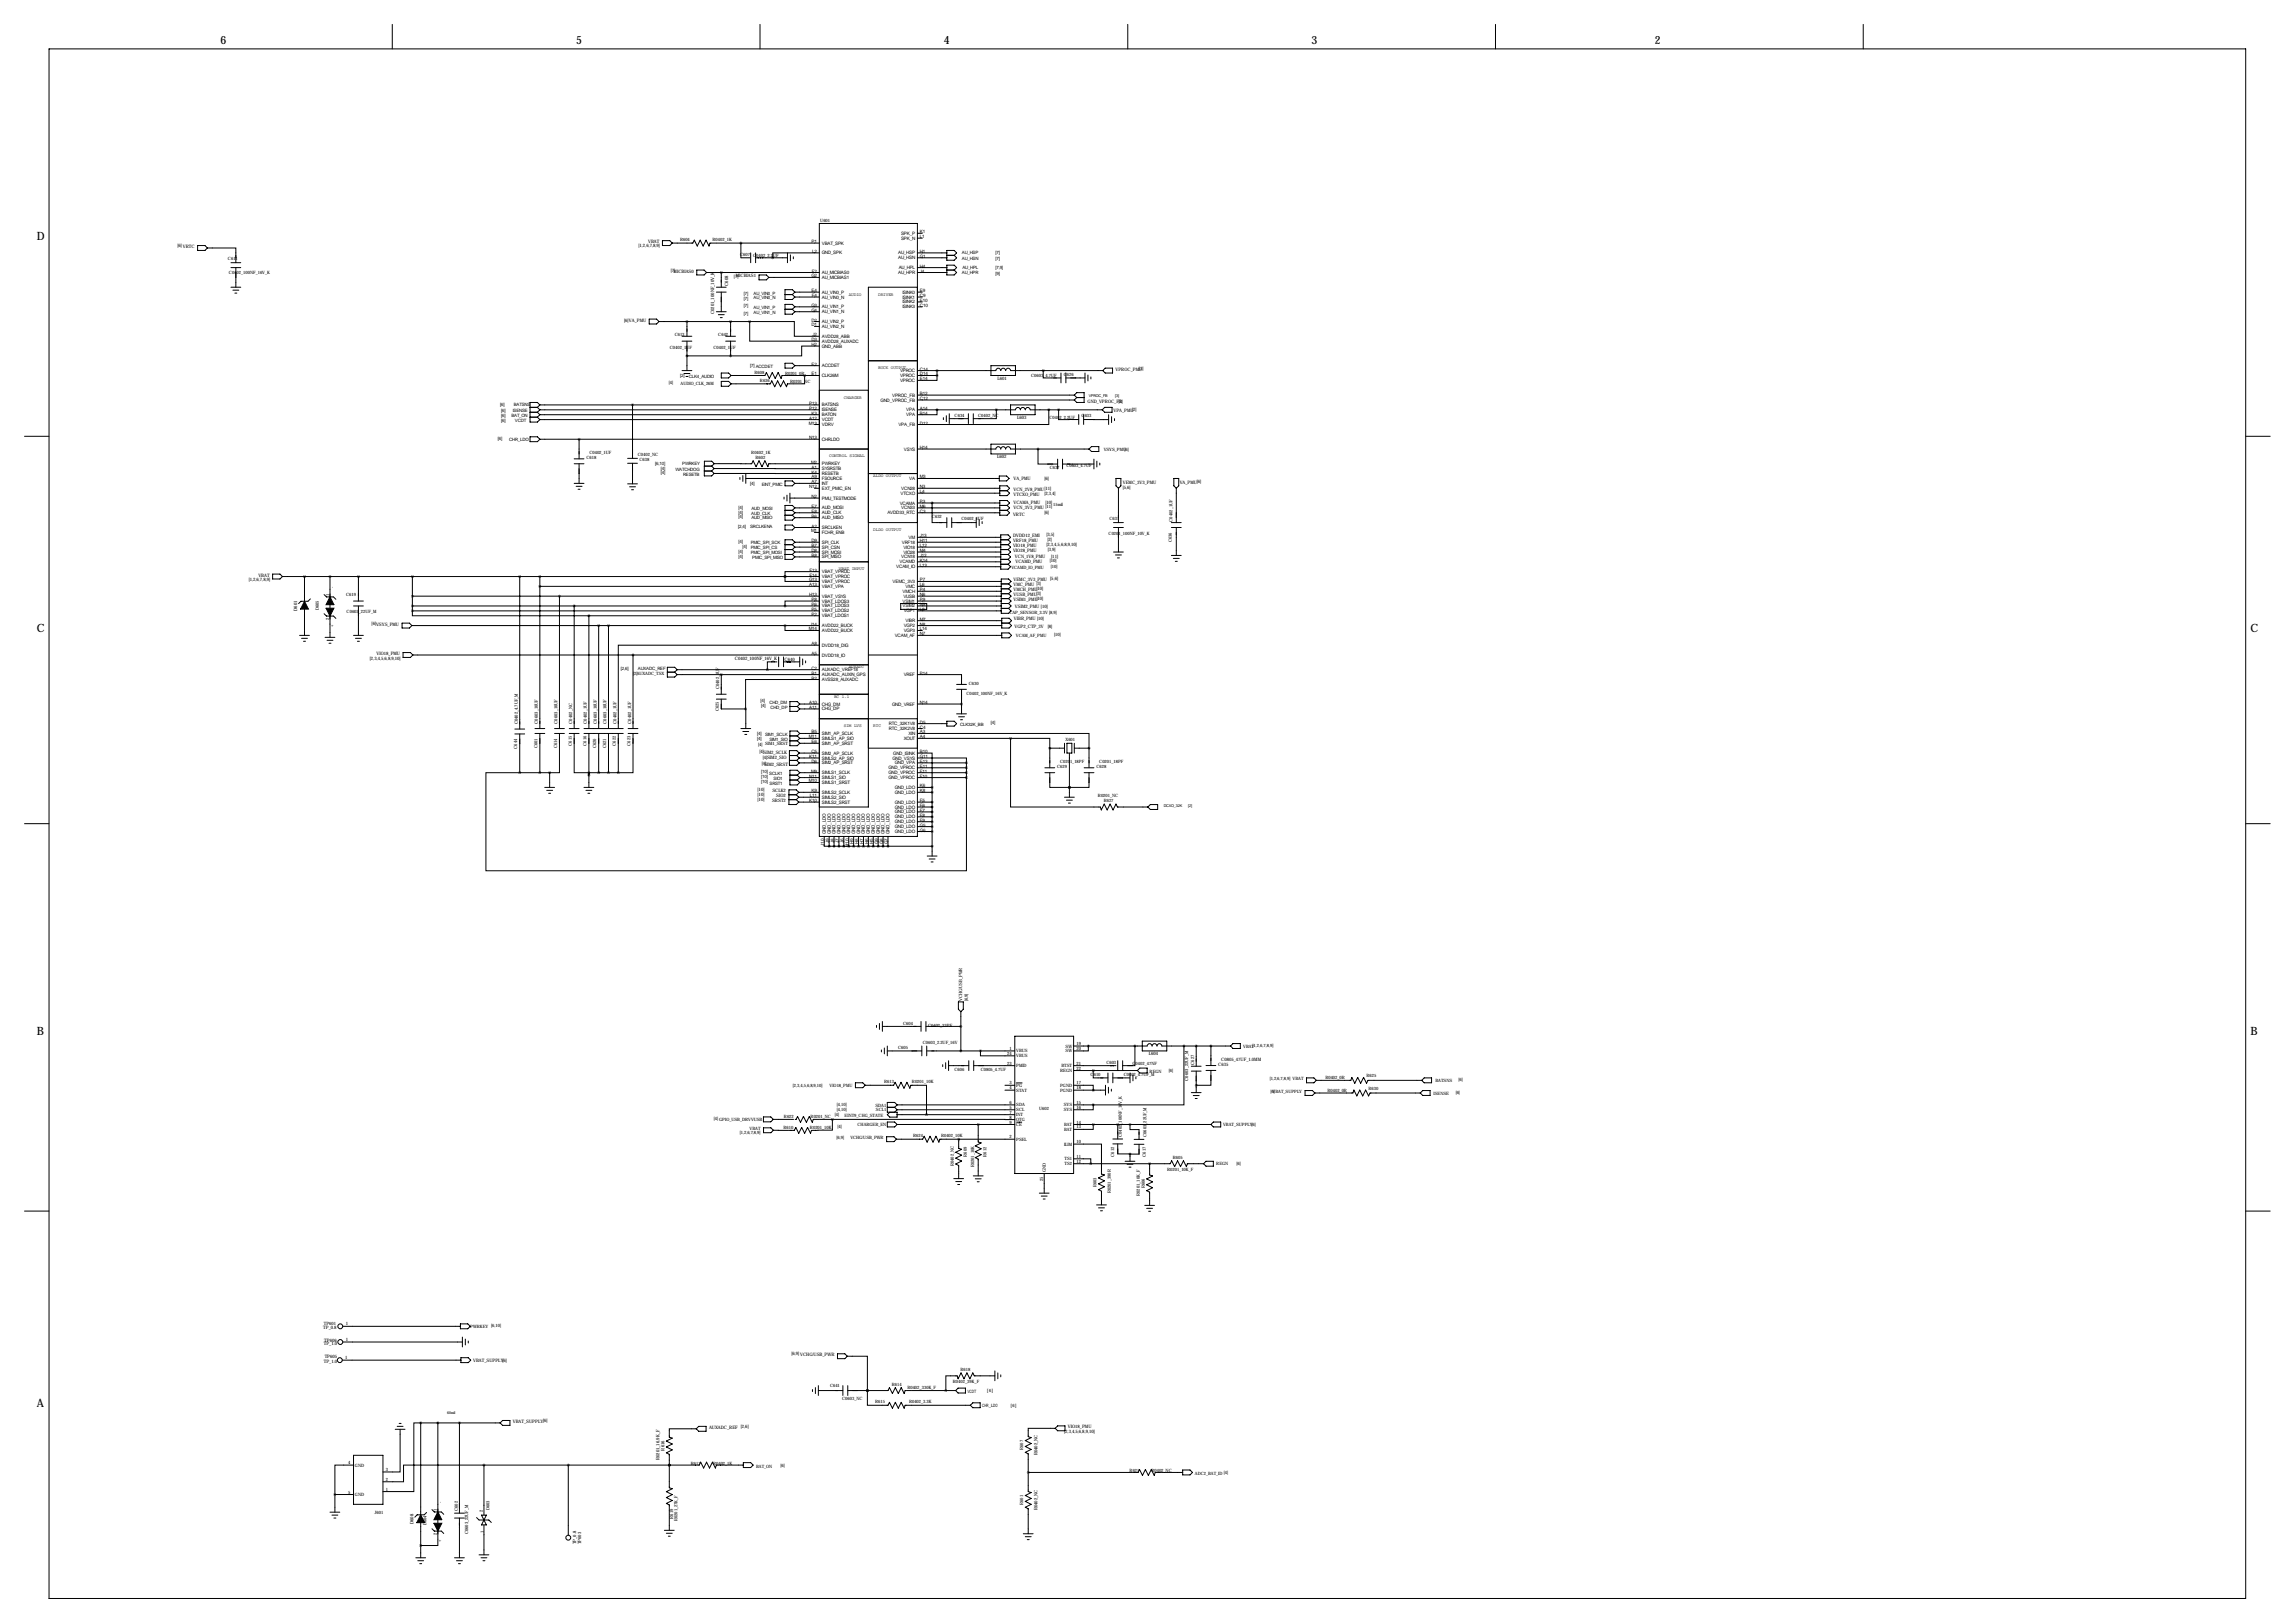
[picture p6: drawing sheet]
<svg xmlns="http://www.w3.org/2000/svg" width="1189mm" height="841mm" viewBox="0 0 1189 841" stroke-linecap="round" stroke-linejoin="round" font-family="sans-serif">
<defs><g id="words">
<g font-size="5.9">
<text x="114" y="23">6</text>
<text x="298" y="23">5</text>
<text x="489" y="23">4</text>
<text x="679" y="23">3</text>
<text x="857" y="23">2</text>
<text x="19" y="124">D</text>
<text x="19" y="328">C</text>
<text x="1166" y="328">C</text>
<text x="19" y="536">B</text>
<text x="1166" y="536">B</text>
<text x="19" y="729">A</text>
</g>
<g font-size="2.4">
<text x="336" y="126">VBAT</text>
<text x="420" y="126">P1</text>
<text x="467" y="122">SPK_P</text>
<text x="467" y="124">SPK_N</text>
<text x="477" y="121">K1</text>
<text x="477" y="123">L1</text>
<text x="92" y="128">[6] VRTC</text>
<text x="331" y="128">[1,2,6,7,8,9]</text>
<text x="421" y="131">L2</text>
<text x="426" y="127">VBAT_SPK</text>
<text x="426" y="132">GND_SPK</text>
<text x="465" y="132">AU_HSP</text>
<text x="477" y="131">H1</text>
<text x="465" y="134">AU_HSN</text>
<text x="477" y="134">G1</text>
<text x="347" y="141">[7]MICBIAS0</text>
<text x="380" y="144">[7]</text>
<text x="381" y="144">MICBIAS1</text>
<text x="420" y="144">G2</text>
<text x="421" y="141">F2</text>
<text x="426" y="142">AU_MICBIAS0</text>
<text x="465" y="142">AU_HPR</text>
<text x="466" y="139">AU_HPL</text>
<text x="477" y="139">H4</text>
<text x="477" y="141">J4</text>
<text x="377" y="148" transform="rotate(-90 377 148)">C608</text>
<text x="426" y="144">AU_MICBIAS1</text>
<text x="420" y="151">E4</text>
<text x="421" y="154">F4</text>
<text x="426" y="152">AU_VIN0_P</text>
<text x="426" y="155">AU_VIN0_N</text>
<text x="467" y="152">ISINK0</text>
<text x="467" y="155">ISINK1</text>
<text x="477" y="151">E9</text>
<text x="477" y="154">C9</text>
<text x="420" y="159">G3</text>
<text x="420" y="161">G4</text>
<text x="426" y="160">AU_VIN1_P</text>
<text x="467" y="157">ISINK2</text>
<text x="467" y="160">ISINK3</text>
<text x="477" y="156">E10</text>
<text x="477" y="159">C10</text>
<text x="323" y="167">[6]VA_PMU</text>
<text x="370" y="163" transform="rotate(-90 370 163)">C0201_100NF_10V_K</text>
<text x="420" y="167">D2</text>
<text x="426" y="162">AU_VIN1_N</text>
<text x="426" y="167">AU_VIN2_P</text>
<text x="420" y="169">D1</text>
<text x="426" y="170">AU_VIN2_N</text>
<text x="420" y="177">D3</text>
<text x="420" y="179">H2</text>
<text x="421" y="174">J2</text>
<text x="426" y="178">AVDD28_AUXADC</text>
<text x="426" y="175">AVDD28_ABB</text>
<text x="426" y="180">GND_ABB</text>
<text x="420" y="189">E2</text>
<text x="426" y="190">ACCDET</text>
<text x="477" y="192">C14</text>
<text x="578" y="192">VPROC_PMU</text>
<text x="590" y="192">[3]</text>
<text x="420" y="194">E1</text>
<text x="426" y="195">CLK26M</text>
<text x="466" y="195">VPROC</text>
<text x="466" y="198">VPROC</text>
<text x="466" y="193">VPROC</text>
<text x="477" y="194">D14</text>
<text x="477" y="197">E14</text>
<text x="517" y="197">L601</text>
<text x="419" y="210">P13</text>
<text x="456" y="208">GND_VPROC_FB</text>
<text x="462" y="205">VPROC_FB</text>
<text x="477" y="205">B12</text>
<text x="477" y="207">C12</text>
<text x="563" y="209">GND_VPROC_FB</text>
<text x="579" y="209">[3]</text>
<text x="419" y="212">P12</text>
<text x="420" y="215">K3</text>
<text x="426" y="213">ISENSE</text>
<text x="426" y="211">BATSNS</text>
<text x="426" y="216">BATON</text>
<text x="469" y="213">VPA</text>
<text x="469" y="216">VPA</text>
<text x="477" y="212">A14</text>
<text x="477" y="215">B14</text>
<text x="577" y="213">VPA_PMU[2]</text>
<text x="419" y="220">M13</text>
<text x="419" y="217">A12</text>
<text x="426" y="218">VCDT</text>
<text x="426" y="221">VDRV</text>
<text x="465" y="221">VPA_FB</text>
<text x="477" y="220">D12</text>
<text x="527" y="217">L603</text>
<text x="419" y="228">N13</text>
<text x="426" y="228">CHRLDO</text>
<text x="468" y="233">VSYS</text>
<text x="477" y="233">H14</text>
<text x="516" y="237">L602</text>
<text x="420" y="240">M2</text>
<text x="420" y="245">K4</text>
<text x="420" y="243">A1</text>
<text x="426" y="241">PWRKEY</text>
<text x="426" y="244">SYSRSTB</text>
<text x="420" y="248">A9</text>
<text x="420" y="250">A7</text>
<text x="426" y="246">RESETB</text>
<text x="426" y="249">FSOURCE</text>
<text x="426" y="251">INT</text>
<text x="471" y="249">VA</text>
<text x="477" y="248">M3</text>
<text x="525" y="249">VA_PMU</text>
<text x="541" y="249">[6]</text>
<text x="582" y="251">VEMC_3V3_PMU</text>
<text x="611" y="251">VA_PMU[6]</text>
<text x="419" y="253">N12</text>
<text x="420" y="258">N2</text>
<text x="426" y="254">EXT_PMIC_EN</text>
<text x="466" y="256">VTCXO</text>
<text x="467" y="254">VCN28</text>
<text x="477" y="255">L4</text>
<text x="477" y="253">N3</text>
<text x="525" y="254">VCN_2V8_PMU[11]</text>
<text x="525" y="257">VTCXO_PMU</text>
<text x="541" y="256">[2,3,4]</text>
<text x="582" y="253">[5,6]</text>
<text x="420" y="263">E7</text>
<text x="426" y="259">PMU_TESTMODE</text>
<text x="426" y="264">AUD_MOSI</text>
<text x="466" y="261">VCAMA</text>
<text x="467" y="264">VCN33</text>
<text x="477" y="261">P3</text>
<text x="477" y="263">M6</text>
<text x="525" y="261">VCAMA_PMU</text>
<text x="525" y="264">VCN_3V3_PMU [11]</text>
<text x="542" y="261">[10]</text>
<text x="420" y="268">B6</text>
<text x="420" y="266">E8</text>
<text x="426" y="269">AUD_MISO</text>
<text x="426" y="266">AUD_CLK</text>
<text x="460" y="266">AVDD33_RTC</text>
<text x="477" y="266">C3</text>
<text x="525" y="267">VRTC</text>
<text x="541" y="266">[6]</text>
<text x="420" y="276">M1</text>
<text x="420" y="273">A2</text>
<text x="426" y="274">SRCLKEN</text>
<text x="420" y="281">D9</text>
<text x="426" y="277">FCHR_ENB</text>
<text x="426" y="282">SPI_CLK</text>
<text x="467" y="282">VRF18</text>
<text x="471" y="279">VM</text>
<text x="477" y="278">J13</text>
<text x="477" y="281">H11</text>
<text x="525" y="278">DVDD12_EMI</text>
<text x="525" y="281">VRF18_PMU</text>
<text x="542" y="278">[3,5]</text>
<text x="543" y="280">[2]</text>
<text x="420" y="286">D8</text>
<text x="420" y="283">B7</text>
<text x="426" y="284">SPI_CSN</text>
<text x="426" y="287">SPI_MOSI</text>
<text x="468" y="284">VIO18</text>
<text x="468" y="287">VIO28</text>
<text x="477" y="283">L12</text>
<text x="477" y="286">M4</text>
<text x="525" y="283">VIO18_PMU</text>
<text x="525" y="286">VIO28_PMU</text>
<text x="542" y="283">[2,3,4,5,6,8,9,10]</text>
<text x="543" y="285">[3,9]</text>
<text x="420" y="288">B8</text>
<text x="426" y="289">SPI_MISO</text>
<text x="466" y="292">VCAMD</text>
<text x="467" y="289">VCN18</text>
<text x="477" y="291">K14</text>
<text x="477" y="294">L13</text>
<text x="477" y="288">J12</text>
<text x="526" y="289">VCN_1V8_PMU</text>
<text x="526" y="292">VCAMD_PMU</text>
<text x="544" y="291">[10]</text>
<text x="545" y="289">[11]</text>
<text x="134" y="299">VBAT</text>
<text x="419" y="299">F14</text>
<text x="419" y="296">F13</text>
<text x="426" y="299">VBAT_VPROC</text>
<text x="426" y="297">VBAT_VPROC</text>
<text x="464" y="294">VCAM_IO</text>
<text x="129" y="301">[1,2,6,7,8,9]</text>
<text x="419" y="301">G13</text>
<text x="419" y="304">A13</text>
<text x="426" y="305">VBAT_VPA</text>
<text x="426" y="302">VBAT_VPROC</text>
<text x="462" y="302">VEMC_3V3</text>
<text x="469" y="305">VMC</text>
<text x="477" y="304">L6</text>
<text x="477" y="301">P7</text>
<text x="525" y="301">VEMC_3V3_PMU [5,6]</text>
<text x="525" y="303">VMC_PMU [3]</text>
<text x="525" y="306">VMCH_PMU[10]</text>
<text x="419" y="309">H13</text>
<text x="420" y="311">P8</text>
<text x="426" y="310">VBAT_VSYS</text>
<text x="468" y="307">VMCH</text>
<text x="468" y="310">VUSB</text>
<text x="477" y="311">P9</text>
<text x="477" y="306">P4</text>
<text x="477" y="309">N6</text>
<text x="525" y="309">VUSB_PMU[3]</text>
<text x="525" y="311">VSIM1_PMU[10]</text>
<text x="154" y="316" transform="rotate(-90 154 316)">D601</text>
<text x="420" y="316">P5</text>
<text x="420" y="314">P6</text>
<text x="426" y="317">VBAT_LDOS2</text>
<text x="426" y="315">VBAT_LDOS3</text>
<text x="426" y="312">VBAT_LDOS3</text>
<text x="468" y="312">VSIM1</text>
<text x="468" y="315">VSIM2</text>
<text x="468" y="317">VGP1</text>
<text x="477" y="314">N9</text>
<text x="477" y="316">L8</text>
<text x="526" y="315">VSIM2_PMU [10]</text>
<text x="193" y="324">[6]VSYS_PMU</text>
<text x="420" y="319">P2</text>
<text x="426" y="320">VBAT_LDOS1</text>
<text x="469" y="322">VIBR</text>
<text x="477" y="321">M7</text>
<text x="525" y="321">VIBR_PMU [10]</text>
<text x="419" y="327">M14</text>
<text x="420" y="324">J14</text>
<text x="426" y="325">AVDD22_BUCK</text>
<text x="426" y="327">AVDD22_BUCK</text>
<text x="464" y="330">VCAM_AF</text>
<text x="468" y="325">VGP2</text>
<text x="468" y="327">VGP3</text>
<text x="477" y="324">N8</text>
<text x="477" y="327">L14</text>
<text x="477" y="329">N7</text>
<text x="526" y="325">VGP2_CTP_3V</text>
<text x="543" y="325">[8]</text>
<text x="420" y="334">A8</text>
<text x="426" y="335">DVDD18_DIG</text>
<text x="192" y="342">[2,3,4,5,6,8,9,10]</text>
<text x="195" y="339">VIO18_PMU</text>
<text x="420" y="339">A5</text>
<text x="426" y="340">DVDD18_IO</text>
<text x="381" y="342">C0402_100NF_16V_K</text>
<text x="406" y="342">C640</text>
<text x="420" y="347">C2</text>
<text x="426" y="348">AUXADC_VREF18</text>
<text x="420" y="349">B1</text>
<text x="420" y="352">B2</text>
<text x="426" y="350">AUXADC_AUXIN_GPS</text>
<text x="426" y="353">AVSS28_AUXADC</text>
<text x="468" y="350">VREF</text>
<text x="477" y="349">P14</text>
<text x="419" y="365">A10</text>
<text x="426" y="365">CHG_DM</text>
<text x="462" y="365">GND_VREF</text>
<text x="477" y="365">N14</text>
<text x="419" y="367">A11</text>
<text x="426" y="368">CHG_DP</text>
<text x="461" y="376">RTC_32K1V8</text>
<text x="477" y="375">D5</text>
<text x="477" y="377">C4</text>
<text x="419" y="382">M11</text>
<text x="420" y="380">B5</text>
<text x="426" y="381">SIM1_AP_SCLK</text>
<text x="426" y="383">SIMLS1_AP_SIO</text>
<text x="461" y="378">RTC_32K2V8</text>
<text x="468" y="383">XOUT</text>
<text x="471" y="381">XIN</text>
<text x="477" y="380">A3</text>
<text x="477" y="382">A4</text>
<text x="420" y="385">E6</text>
<text x="426" y="386">SIM1_AP_SRST</text>
<text x="393" y="390">[4]SIM2_SCLK</text>
<text x="395" y="393">[4]SIM2_SIO</text>
<text x="419" y="393">K11</text>
<text x="420" y="390">C5</text>
<text x="420" y="395">D6</text>
<text x="426" y="391">SIM2_AP_SCLK</text>
<text x="426" y="396">SIM2_AP_SRST</text>
<text x="426" y="393">SIMLS2_AP_SIO</text>
<text x="462" y="393">GND_VSYS</text>
<text x="463" y="391">GND_ISINK</text>
<text x="464" y="396">GND_VPA</text>
<text x="477" y="395">E13</text>
<text x="477" y="393">G11</text>
<text x="477" y="390">B10</text>
<text x="395" y="396">[4]</text>
<text x="396" y="397">SIM2_SRST</text>
<text x="420" y="400">M9</text>
<text x="426" y="401">SIMLS1_SCLK</text>
<text x="460" y="398">GND_VPROC</text>
<text x="460" y="401">GND_VPROC</text>
<text x="477" y="398">E11</text>
<text x="477" y="400">F11</text>
<text x="419" y="405">M10</text>
<text x="419" y="403">N11</text>
<text x="426" y="406">SIMLS1_SRST</text>
<text x="426" y="404">SIMLS1_SIO</text>
<text x="460" y="404">GND_VPROC</text>
<text x="477" y="403">F10</text>
<text x="477" y="408">K6</text>
<text x="392" y="410">[10]</text>
<text x="392" y="412">[10]</text>
<text x="400" y="410">SCLK2</text>
<text x="402" y="413">SIO2</text>
<text x="419" y="413">L11</text>
<text x="420" y="410">K9</text>
<text x="426" y="414">SIMLS2_SIO</text>
<text x="426" y="411">SIMLS2_SCLK</text>
<text x="464" y="409">GND_LDO</text>
<text x="464" y="411">GND_LDO</text>
<text x="477" y="410">K8</text>
<text x="392" y="415">[10]</text>
<text x="400" y="415">SRST2</text>
<text x="419" y="415">K10</text>
<text x="426" y="416">SIMLS2_SRST</text>
<text x="464" y="419">GND_LDO</text>
<text x="464" y="416">GND_LDO</text>
<text x="477" y="418">F6</text>
<text x="477" y="415">F5</text>
<text x="464" y="421">GND_LDO</text>
<text x="464" y="424">GND_LDO</text>
<text x="477" y="421">F7</text>
<text x="477" y="423">F8</text>
<text x="477" y="426">F9</text>
<text x="428" y="432" transform="rotate(-90 428 432)">GND_LDO</text>
<text x="430" y="432" transform="rotate(-90 430 432)">GND_LDO</text>
<text x="433" y="432" transform="rotate(-90 433 432)">GND_LDO</text>
<text x="435" y="432" transform="rotate(-90 435 432)">GND_LDO</text>
<text x="438" y="432" transform="rotate(-90 438 432)">GND_LDO</text>
<text x="440" y="432" transform="rotate(-90 440 432)">GND_LDO</text>
<text x="443" y="432" transform="rotate(-90 443 432)">GND_LDO</text>
<text x="446" y="432" transform="rotate(-90 446 432)">GND_LDO</text>
<text x="448" y="432" transform="rotate(-90 448 432)">GND_LDO</text>
<text x="451" y="432" transform="rotate(-90 451 432)">GND_LDO</text>
<text x="453" y="432" transform="rotate(-90 453 432)">GND_LDO</text>
<text x="456" y="432" transform="rotate(-90 456 432)">GND_LDO</text>
<text x="458" y="432" transform="rotate(-90 458 432)">GND_LDO</text>
<text x="461" y="432" transform="rotate(-90 461 432)">GND_LDO</text>
<text x="464" y="426">GND_LDO</text>
<text x="464" y="432">GND_LDO</text>
<text x="464" y="429">GND_LDO</text>
<text x="477" y="431">G6</text>
<text x="477" y="428">G5</text>
<text x="430" y="437" transform="rotate(-90 430 437)">J9</text>
<text x="432" y="437" transform="rotate(-90 432 437)">J8</text>
<text x="435" y="437" transform="rotate(-90 435 437)">J7</text>
<text x="437" y="437" transform="rotate(-90 437 437)">J6</text>
<text x="442" y="437" transform="rotate(-90 442 437)">H9</text>
<text x="445" y="437" transform="rotate(-90 445 437)">H8</text>
<text x="447" y="437" transform="rotate(-90 447 437)">H7</text>
<text x="450" y="437" transform="rotate(-90 450 437)">H6</text>
<text x="452" y="437" transform="rotate(-90 452 437)">H5</text>
<text x="455" y="437" transform="rotate(-90 455 437)">G9</text>
<text x="457" y="437" transform="rotate(-90 457 437)">G8</text>
<text x="460" y="437" transform="rotate(-90 460 437)">G7</text>
<text x="427" y="438" transform="rotate(-90 427 438)">J10</text>
<text x="440" y="438" transform="rotate(-90 440 438)">H10</text>
<text x="595" y="547">L604</text>
<text x="633" y="549">C0805_47UF_1.0MM</text>
<text x="631" y="552">C635</text>
<text x="167" y="689">TP_0.8</text>
<text x="179" y="686">1</text>
<text x="168" y="695">TP606</text>
<text x="179" y="695">1</text>
<text x="168" y="697">TP_1.0</text>
<text x="168" y="706">TP_1.0</text>
<text x="168" y="704">TP605</text>
<text x="179" y="704">1</text>
<text x="245" y="706">VBAT_SUPPLY[6]</text>
<text x="410" y="702">[6,9] VCHG/USB_PWR</text>
<text x="266" y="737">VBAT_SUPPLY[6]</text>
<text x="367" y="740">AUXADC_REF [2,6]</text>
<text x="551" y="742">[2,3,4,5,6,8,9,10]</text>
<text x="553" y="740">VIO18_PMU</text>
<text x="344" y="751" transform="rotate(-90 344 751)">R616</text>
<text x="537" y="754" transform="rotate(-90 537 754)">R0402_NC</text>
<text x="342" y="756" transform="rotate(-90 342 756)">R0201_16.9K_F</text>
<text x="537" y="782" transform="rotate(-90 537 782)">R0402_NC</text>
<text x="214" y="790" transform="rotate(-90 214 790)">D608</text>
</g>
<g font-size="2.3">
<text x="425" y="115">U601</text>
<text x="352" y="125">R604</text>
<text x="369" y="125">R0402_1K</text>
<text x="498" y="132">AU_HSP</text>
<text x="516" y="132">[7]</text>
<text x="118" y="135">C611</text>
<text x="383" y="133">C607</text>
<text x="390" y="133">C</text>
<text x="392" y="133">0402_2.2UF</text>
<text x="498" y="135">AU_HSN</text>
<text x="516" y="135">[7]</text>
<text x="119" y="142">C0402_100NF_16V_K</text>
<text x="498" y="142">AU_HPR</text>
<text x="499" y="139">AU_HPL</text>
<text x="516" y="142">[9]</text>
<text x="516" y="139">[7,9]</text>
<text x="385" y="155">[7]</text>
<text x="385" y="153">[7]</text>
<text x="390" y="155">AU_VIN0_N</text>
<text x="390" y="153">AU_VIN0_P</text>
<text x="440" y="153">AUDIO</text>
<text x="455" y="153">DRIVER</text>
<text x="385" y="159">[7]</text>
<text x="390" y="160">AU_VIN1_P</text>
<text x="385" y="163">[7]</text>
<text x="390" y="163">AU_VIN1_N</text>
<text x="350" y="174">C613</text>
<text x="372" y="174">C642</text>
<text x="347" y="181">C0402_1UF</text>
<text x="370" y="181">C0402_1UF</text>
<text x="389" y="190">[7] ACCDET</text>
<text x="455" y="191">BUCK OUTPUT</text>
<text x="352" y="196">[2]</text>
<text x="357" y="196">CLK4_AUDIO</text>
<text x="391" y="194">R608</text>
<text x="407" y="194">R0201_0R</text>
<text x="534" y="196">C0603_4.7UF</text>
<text x="551" y="195">C626</text>
<text x="347" y="199">[4]</text>
<text x="353" y="199">AUDIO_CLK_26M</text>
<text x="394" y="198">R636</text>
<text x="409" y="198">R0201_NC</text>
<text x="437" y="206">CHARGER</text>
<text x="259" y="210">[6]</text>
<text x="260" y="213">[6]</text>
<text x="260" y="216">[6]</text>
<text x="265" y="216">BAT_ON</text>
<text x="266" y="214">ISENSE</text>
<text x="266" y="210">BATSNS</text>
<text x="495" y="216">C634</text>
<text x="507" y="216">C0402_NC</text>
<text x="260" y="218">[6]</text>
<text x="267" y="218">VCDT</text>
<text x="544" y="217">C0402_2.2UF</text>
<text x="560" y="216">C633</text>
<text x="258" y="228">[6]</text>
<text x="264" y="228">CHR_LDO</text>
<text x="572" y="234">VSYS_PMU[6]</text>
<text x="304" y="238">C618</text>
<text x="305" y="235">C0402_1UF</text>
<text x="330" y="236">C0402_NC</text>
<text x="331" y="239">C638</text>
<text x="389" y="235">R0402_1K</text>
<text x="391" y="238">R602</text>
<text x="430" y="237">CONTROL SIGNAL</text>
<text x="339" y="241">[6,10]</text>
<text x="342" y="243">[4]</text>
<text x="342" y="246">[4]</text>
<text x="350" y="244">WATCHDOG</text>
<text x="353" y="241">PWRKEY</text>
<text x="544" y="243">C637</text>
<text x="552" y="242">C0603_4.7UF</text>
<text x="354" y="247">RESETB</text>
<text x="389" y="251">[4]</text>
<text x="395" y="252">EINT_PMIC</text>
<text x="452" y="247">ALDO OUTPUT</text>
<text x="383" y="264">[4]</text>
<text x="546" y="262">15mil</text>
<text x="383" y="268">[4]</text>
<text x="383" y="266">[4]</text>
<text x="389" y="267">AUD_CLK</text>
<text x="389" y="269">AUD_MISO</text>
<text x="389" y="264">AUD_MOSI</text>
<text x="483" y="268">C632</text>
<text x="498" y="269">C0402_1UF</text>
<text x="575" y="269">C631</text>
<text x="382" y="273">[2,4]</text>
<text x="389" y="274">SRCLKENA</text>
<text x="452" y="275">DLDO OUTPUT</text>
<text x="607" y="270" transform="rotate(-90 607 270)">C0402_1UF</text>
<text x="383" y="281">[4]</text>
<text x="389" y="282">PMIC_SPI_SCK</text>
<text x="574" y="277">C0201_100NF_10V_K</text>
<text x="607" y="281" transform="rotate(-90 607 281)">C636</text>
<text x="383" y="286">[4]</text>
<text x="385" y="284">[4]</text>
<text x="389" y="287">PMIC_SPI_MOSI</text>
<text x="389" y="284">PMIC_SPI_CS</text>
<text x="383" y="289">[4]</text>
<text x="390" y="289">PMIC_SPI_MISO</text>
<text x="435" y="295">VBAT INPUT</text>
<text x="524" y="295">VCAMD_IO_PMU</text>
<text x="544" y="294">[10]</text>
<text x="173" y="304" transform="rotate(-90 173 304)">-</text>
<text x="170" y="309" transform="rotate(-90 170 309)">1</text>
<text x="179" y="309">C619</text>
<text x="165" y="316" transform="rotate(-90 165 316)">D605</text>
<text x="180" y="317">C0603_22UF_M</text>
<text x="523" y="318">CAP_SENSOR_3.3V [8,9]</text>
<text x="170" y="321" transform="rotate(-90 170 321)">2</text>
<text x="173" y="325" transform="rotate(-90 173 325)">+</text>
<text x="526" y="330">VCAM_AF_PMU</text>
<text x="546" y="330">[10]</text>
<text x="322" y="347">[2,6]</text>
<text x="330" y="347">AUXADC_REF</text>
<text x="440" y="346">AUXADC</text>
<text x="328" y="349">[2]AUXADC_TSX</text>
<text x="373" y="357" transform="rotate(-90 373 357)">C0402_1UF</text>
<text x="501" y="360">C0402_100NF_16V_K</text>
<text x="502" y="355">C630</text>
<text x="394" y="363">[4]</text>
<text x="399" y="364">CHD_DM</text>
<text x="432" y="361">BC 1.1</text>
<text x="372" y="368" transform="rotate(-90 372 368)">C625</text>
<text x="394" y="366">[4]</text>
<text x="399" y="367">CHD_DP</text>
<text x="268" y="375" transform="rotate(-90 268 375)">C0402_4.7UF_M</text>
<text x="279" y="375" transform="rotate(-90 279 375)">C0603_10UF</text>
<text x="289" y="375" transform="rotate(-90 289 375)">C0603_10UF</text>
<text x="296" y="375" transform="rotate(-90 296 375)">C0402_NC</text>
<text x="304" y="375" transform="rotate(-90 304 375)">C0402_1UF</text>
<text x="309" y="375" transform="rotate(-90 309 375)">C0603_10UF</text>
<text x="314" y="375" transform="rotate(-90 314 375)">C0603_10UF</text>
<text x="319" y="375" transform="rotate(-90 319 375)">C0402_1UF</text>
<text x="327" y="375" transform="rotate(-90 327 375)">C0402_1UF</text>
<text x="437" y="377">SIM LVS</text>
<text x="452" y="377">RTC</text>
<text x="497" y="376">CLK32K_BB</text>
<text x="513" y="375">[4]</text>
<text x="392" y="383">[4]</text>
<text x="392" y="381">[4]</text>
<text x="396" y="381">SIM1_SCLK</text>
<text x="399" y="384">SIM1_SIO</text>
<text x="552" y="384">X601</text>
<text x="268" y="388" transform="rotate(-90 268 388)">C644</text>
<text x="278" y="388" transform="rotate(-90 278 388)">C601</text>
<text x="289" y="388" transform="rotate(-90 289 388)">C614</text>
<text x="296" y="386" transform="rotate(-90 296 386)">C615</text>
<text x="304" y="386" transform="rotate(-90 304 386)">C616</text>
<text x="309" y="388" transform="rotate(-90 309 388)">C620</text>
<text x="314" y="388" transform="rotate(-90 314 388)">C621</text>
<text x="319" y="386" transform="rotate(-90 319 386)">C622</text>
<text x="327" y="386" transform="rotate(-90 327 386)">C623</text>
<text x="393" y="386">[4] SIM1_SRST</text>
<text x="549" y="395">C0201_18PF</text>
<text x="569" y="395">C0201_18PF</text>
<text x="394" y="400">[10]</text>
<text x="399" y="402">SCLK1</text>
<text x="548" y="398">C629</text>
<text x="568" y="398">C628</text>
<text x="394" y="406">[10]</text>
<text x="394" y="403">[10]</text>
<text x="399" y="407">SRST1</text>
<text x="401" y="404">SIO1</text>
<text x="569" y="413">R0201_NC</text>
<text x="572" y="415">R627</text>
<text x="498" y="518" transform="rotate(-90 498 518)">VCHG/USB_PWR</text>
<text x="501" y="519" transform="rotate(-90 501 519)">[6,9]</text>
<text x="468" y="531">C604</text>
<text x="481" y="532">C0402_33PF</text>
<text x="465" y="543">C605</text>
<text x="478" y="541">C0603_2.2UF_16V</text>
<text x="523" y="544">1</text>
<text x="526" y="545">VBUS</text>
<text x="552" y="543">SW</text>
<text x="552" y="545">SW</text>
<text x="558" y="541">19</text>
<text x="558" y="544">20</text>
<text x="644" y="543">VBAT</text>
<text x="649" y="542">[1,2,6,7,8,9]</text>
<text x="522" y="551">23</text>
<text x="522" y="546">24</text>
<text x="526" y="548">VBUS</text>
<text x="558" y="551">21</text>
<text x="573" y="551">C603</text>
<text x="587" y="552">C0402_47NF</text>
<text x="619" y="552" transform="rotate(-90 619 552)">C627</text>
<text x="494" y="555">C606</text>
<text x="508" y="555">C0805_4.7UF</text>
<text x="526" y="553">PMID</text>
<text x="549" y="555">REGN</text>
<text x="550" y="553">BTST</text>
<text x="558" y="554">22</text>
<text x="565" y="558">C610</text>
<text x="582" y="558">C0402_4.7UF_M</text>
<text x="596" y="556">REGN</text>
<text x="605" y="555">[6]</text>
<text x="708" y="558">R625</text>
<text x="411" y="563">[2,3,4,5,6,8,9,10]</text>
<text x="430" y="563">VIO18_PMU</text>
<text x="458" y="561">R613</text>
<text x="472" y="561">R0201_10K</text>
<text x="523" y="562">3</text>
<text x="526" y="563">PG</text>
<text x="549" y="563">PGND</text>
<text x="558" y="562">17</text>
<text x="615" y="560" transform="rotate(-90 615 560)">C0603_22UF_M</text>
<text x="658" y="560">[1,2,6,7,8,9] VBAT</text>
<text x="687" y="559">R0402_0R</text>
<text x="744" y="561">BATSNS</text>
<text x="756" y="560">[6]</text>
<text x="523" y="564">4</text>
<text x="526" y="565">STAT</text>
<text x="549" y="565">PGND</text>
<text x="558" y="564">18</text>
<text x="658" y="566">[6]</text>
<text x="659" y="566">VBAT_SUPPLY</text>
<text x="688" y="565">R0402_0R</text>
<text x="709" y="564">R630</text>
<text x="743" y="567">ISENSE</text>
<text x="754" y="567">[6]</text>
<text x="434" y="575">[4,10]</text>
<text x="434" y="573">[4,10]</text>
<text x="453" y="573">SDA1</text>
<text x="454" y="576">SCL1</text>
<text x="523" y="572">6</text>
<text x="523" y="574">5</text>
<text x="526" y="573">SDA</text>
<text x="526" y="576">SCL</text>
<text x="538" y="575">U602</text>
<text x="551" y="576">SYS</text>
<text x="551" y="573">SYS</text>
<text x="558" y="574">16</text>
<text x="558" y="572">15</text>
<text x="370" y="580">[4] GPIO_USB_DRVVUSB</text>
<text x="406" y="579">R622</text>
<text x="420" y="579">R0201_NC</text>
<text x="432" y="578">[4]</text>
<text x="438" y="578">EINT9_CHG_STATE</text>
<text x="523" y="577">7</text>
<text x="523" y="579">8</text>
<text x="523" y="582">9</text>
<text x="526" y="578">INT</text>
<text x="526" y="581">OTG</text>
<text x="558" y="582">14</text>
<text x="383" y="587">[1,2,6,7,8,9]</text>
<text x="388" y="585">VBAT</text>
<text x="406" y="585">R610</text>
<text x="420" y="585">R0201_10K</text>
<text x="434" y="584">[4]</text>
<text x="444" y="583">CHARGER_EN</text>
<text x="526" y="583">CE</text>
<text x="551" y="583">BAT</text>
<text x="551" y="586">BAT</text>
<text x="558" y="584">13</text>
<text x="634" y="583">VBAT_SUPPLY[6]</text>
<text x="433" y="590">[6,9]</text>
<text x="440" y="590">VCHG/USB_PWR</text>
<text x="473" y="589">R624</text>
<text x="487" y="589">R0402_10K</text>
<text x="523" y="590">2</text>
<text x="526" y="591">PSEL</text>
<text x="551" y="593">ILIM</text>
<text x="558" y="592">10</text>
<text x="581" y="589" transform="rotate(-90 581 589)">C0402_100NF_16V_K</text>
<text x="594" y="589" transform="rotate(-90 594 589)">C0603_22UF_M</text>
<text x="501" y="599" transform="rotate(-90 501 599)">R609</text>
<text x="511" y="599" transform="rotate(-90 511 599)">R612</text>
<text x="558" y="600">11</text>
<text x="577" y="599" transform="rotate(-90 577 599)">C612</text>
<text x="594" y="599" transform="rotate(-90 594 599)">C617</text>
<text x="494" y="604" transform="rotate(-90 494 604)">R0402_NC</text>
<text x="505" y="605" transform="rotate(-90 505 605)">R0201_10K</text>
<text x="551" y="601">TS1</text>
<text x="551" y="604">TS2</text>
<text x="558" y="602">12</text>
<text x="608" y="600">R605</text>
<text x="630" y="604">REGN</text>
<text x="641" y="603">[6]</text>
<text x="540" y="612" transform="rotate(-90 540 612)">25</text>
<text x="542" y="607" transform="rotate(-90 542 607)">GND</text>
<text x="605" y="607">R0201_10K_F</text>
<text x="568" y="615" transform="rotate(-90 568 615)">R603</text>
<text x="593" y="616" transform="rotate(-90 593 616)">R606</text>
<text x="575" y="618" transform="rotate(-90 575 618)">R0201_390R</text>
<text x="590" y="619" transform="rotate(-90 590 619)">R0201_10K_F</text>
<text x="168" y="686">TP601</text>
<text x="244" y="688">PWRKEY [6,10]</text>
<text x="498" y="710">R618</text>
<text x="430" y="719">C641</text>
<text x="462" y="718">R614</text>
<text x="470" y="720">R0402_330K_F</text>
<text x="494" y="717">R0402_39K_F</text>
<text x="436" y="725">C0603_NC</text>
<text x="501" y="721">VCDT</text>
<text x="511" y="721">[6]</text>
<text x="453" y="727">R615</text>
<text x="471" y="727">R0402_3.3K</text>
<text x="509" y="729">CHR_LDO</text>
<text x="523" y="729">[6]</text>
<text x="530" y="751" transform="rotate(-90 530 751)">R607</text>
<text x="180" y="758">4</text>
<text x="184" y="760">GND</text>
<text x="200" y="762">3</text>
<text x="358" y="759">R617</text>
<text x="369" y="759">R0402_1K</text>
<text x="392" y="760">BAT_ON</text>
<text x="404" y="760">[6]</text>
<text x="200" y="767">2</text>
<text x="585" y="762">R621</text>
<text x="596" y="762">R0402_NC</text>
<text x="619" y="764">ADC2_BAT_ID [4]</text>
<text x="180" y="774">5</text>
<text x="200" y="772">1</text>
<text x="184" y="775">GND</text>
<text x="229" y="778" transform="rotate(-90 229 778)">-</text>
<text x="530" y="779" transform="rotate(-90 530 779)">R601</text>
<text x="194" y="784">J601</text>
<text x="226" y="783" transform="rotate(-90 226 783)">1</text>
<text x="237" y="783" transform="rotate(-90 237 783)">C602</text>
<text x="250" y="783" transform="rotate(-90 250 783)">2</text>
<text x="253" y="782" transform="rotate(-90 253 782)">D603</text>
<text x="221" y="790" transform="rotate(-90 221 790)">D604</text>
<text x="349" y="787" transform="rotate(-90 349 787)">R619</text>
<text x="351" y="788" transform="rotate(-90 351 788)">R0201_27K_F</text>
<text x="226" y="795" transform="rotate(-90 226 795)">2</text>
<text x="243" y="795" transform="rotate(-90 243 795)">C0603_22UF_M</text>
<text x="251" y="794" transform="rotate(-90 251 794)">1</text>
<text x="229" y="799" transform="rotate(-90 229 799)">+</text>
<text x="298" y="800" transform="rotate(-90 298 800)">TP_0.8</text>
<text x="301" y="800" transform="rotate(-90 301 800)">TP603</text>
</g>
<g font-size="2">
<text x="564" y="206">VPROC_FB</text>
<text x="578" y="205">[3]</text>
<text x="603" y="418">DCXO_32K</text>
<text x="616" y="418">[2]</text>
<text x="232" y="732">60mil</text>
</g>
</g></defs>
<g fill="none" stroke="#000" stroke-width=".52">
<path d="M203 13v12M394 13v12M584 13v12M775 13v12M965 13v12M25 25h1138v803h-1138zM424 116h51v317h-51zM102 127h4l1 1-1 2h-4zM107 128h15v8M120 139h5M120 136h5M122 139v10"/>
<path d="M343 125h4l1 1-1 1h-4zM348 126h11l1-2 1 3 2-3 1 3 2-3 1 3 1-1h56M361 140h4l1 1-1 1h-4zM384 126v8h5M389 131v5M391 134h17M391 131v5M408 131v5M409 132v3M411 133v1M424 131h-24v3M475 131h15"/>
<path d="M475 121h3M475 123h3M475 134h15M475 139h15M490 130h4l2 1-2 1 2 2-2 1h-4zM490 137h4l2 2-2 1 2 1-2 1h-4zM490 132h4M490 140h4M120 149h5M121 150h3M122 152h1M366 141h58"/>
<path d="M371 149h5M371 151h5M374 141v8M374 151v10M393 142h4l1 2-1 1h-4zM398 144h26M407 153h3M410 153l2 1M412 151h12M412 154h12M412 159h12M412 151l-2-1h-3v5h3l2-1"/>
<path d="M412 159l-2-1h-3v5h3l2-2M412 159l-2 1M412 151l-2 2M475 149h-25v269h-26M475 151h3M475 154h3M475 159h3M475 141h15M475 156h3M336 165h4l1 2-1 1h-4zM341 167h47M353 174h5"/>
<path d="M353 177h5M356 167v7M356 177v15M371 161h5M372 163h3M373 165h1M376 174h5M376 177h5M378 177v7M378 167v7M388 167v10h36M388 167h23v7h13"/>
<path d="M407 160h3M410 160l2 1M412 161h12M422 167h2M422 169h2M424 179h-9v5h-37M353 192h5M354 193h3M355 195h1M356 184h22M374 193h3l2 1-2 2h-3zM374 198h3l2 1-2 1h-3z"/>
<path d="M379 194h17M379 199h20M396 194l1-1 2 3 1-3 2 3 1-3 2 3v-2h19M407 188h3l2 1-2 2h-3zM412 189h12M417 194v5h-9l-1 1-1-3-2 3-1-3-2 3-1-3-1 2M450 187h25M475 192h41a1.3 1.3 0 0 1 1-1 1.3 1.3 0 0 1 1 1 1.3 1.3 0 0 1 2-1 1.3 1.3 0 0 1 1 1 1.3 1.3 0 0 1 1-1 1.3 1.3 0 0 1 1 1h48M475 194h10M485 194v3h-10M485 192v2M513 189h13v5h-13z"/>
<path d="M540 192v4h7M546 196h4M550 193v5M552 196h10M552 193v5M562 193v5M564 194v3M565 195v1M571 192l2-1h3v2h-3zM275 211h3M275 214h3M275 216h3"/>
<path d="M278 211l2 1M278 214l2 1M278 216l2 1M280 210h144M280 215h144M280 212h144M280 217h144M280 210l-2-2h-3v11h3l2-2M280 210l-2 1M280 212l-2 2M280 215l-2 1M328 210v27"/>
<path d="M422 220h2M424 202h26M475 212h51a1.3 1.3 0 0 1 1-1 1.3 1.3 0 0 1 2 1 1.3 1.3 0 0 1 1-1 1.3 1.3 0 0 1 1 1 1.3 1.3 0 0 1 1-1 1.3 1.3 0 0 1 2 1h37M475 205h82M475 207h82M485 212v3h-10M489 216v1M490 215v3M492 217h10M492 214v5M497 217h2M502 214v5"/>
<path d="M504 217h4M504 214v5M516 212v5h-9M523 210h13v5h-13zM543 212v8h-68M548 212v5h6M554 217h3M555 217h4M557 205l1 1M557 205l1-2h4v5h-4l-1-1M558 206h4M558 206l-1 1"/>
<path d="M559 215v5M561 217h13M561 215v5M571 212l1-1h4v3h-4zM574 215v5M576 216v3M577 217v1M13 226h12M275 226h3l2 2-2 1h-3zM280 228h144M297 238h6M300 228v10"/>
<path d="M325 240h5M325 237h5M328 240v11M424 233h26M475 233h41a1.3 1.3 0 0 1 1-2 1.3 1.3 0 0 1 1 2 1.4 1.4 0 0 1 2-2 1.3 1.3 0 0 1 1 2 1.3 1.3 0 0 1 1-2 1.3 1.3 0 0 1 1 2h41M513 230h13v5h-13zM538 233v7h10M548 238v5M550 238v5M565 231h4v3h-4l-1-1zM567 238v5M568 239v3"/>
<path d="M570 240v1M1163 226h13M297 240h6M297 250h6M298 252h3M299 253h1M300 240v10M325 251h5M326 252h3M327 254h1M365 244h4M369 241l1 2"/>
<path d="M369 244l1 1M370 243h54M370 245h54M370 243l-1 1M370 240h19l1-1 2 3 1-3 2 3 1-3 2 3v-2h26M370 240l-1 1h-4M370 240l-1-1h-4v8h4l1-2M383 247v1M385 246v3M386 248h38M386 245v5M406 257v2"/>
<path d="M407 249h3l2 1-2 2h-3zM408 256v4M409 258h15M409 255v6M412 250h12M422 253h2M450 245h25M475 248h43M475 255h43M475 253h43M518 247h3l2 1-2 1h-3zM518 252h4l1 1-1 1 1 1-1 2h-4z"/>
<path d="M518 254h4M550 240h17M578 248h3v4l-2 1-1-1zM579 253v18M608 248h3v4l-2 1-1-1zM609 253v18M407 272h3l2 1-2 2h-3zM407 267h3M407 264h3M410 267l2 1M410 264l2 2M412 273h12"/>
<path d="M412 268h12M412 263h12M412 266h12M412 263l-2-1h-3v7h3l2-1M412 263l-2 1M412 266l-2 1M422 276h2M450 271h25M475 263h43M475 266h43M475 278h43M475 261h43"/>
<path d="M483 261v10h7M490 268v5M493 271h13M493 268v5M506 268v5M507 269v3M509 270v1M518 262h4M518 264h4M518 280h4M522 262l1-1-1-2h-4v8h4l1-1-1-2M522 262l1 1-1 1"/>
<path d="M522 280l1-2-1-1h-4v18h4l1-1-1-2M522 280l1 1-1 1M577 271h5M577 273h5M579 273v13M607 271h5M607 273h5M609 273v15M141 297h4l1 2-1 1h-4zM146 299h278M158 299v12M171 299v11"/>
<path d="M186 299v12M214 299v17M269 299v79M280 299v78M407 299h.1M407 299v2h17M407 287h3M407 285h3M407 282h3M410 287l2 1M410 285l2 1M410 282l2 1"/>
<path d="M412 281h12M412 283h12M412 286h12M412 288h12M412 281l-2-1h-3v10h3l2-2M412 286l-2 1M412 281l-2 1M412 283l-2 2M424 296h-17v3M424 291h26M475 291h43M475 281h43"/>
<path d="M475 283h43M475 286h43M475 294h43M475 288h43M518 287h4M518 290h4M518 285h4M518 282h4M518 292h4M522 290l1 1-1 1M522 282l1 1-1 2M522 285l1 1-1 1"/>
<path d="M522 287l1 1-1 2M577 286h5M578 287h3M579 289h1M607 288h5M608 289h3M609 291h1M158 315v14M161 310l-1 1h-4l-1 2M168 318l1 1h4l1 1M168 308l1 1h4l1 1M171 313v2"/>
<path d="M171 318v12M183 314h5M183 311h5M186 314v15M214 316v3h91M214 309h210M214 316h210M214 314h210M280 304h144M290 309v68M297 314v63M305 319v58"/>
<path d="M305 319h119M424 311h-17v3M467 313h13v3h-13zM475 309h44M475 304h44M475 316h44M475 314h44M475 311h44M475 306h44M475 301h44M519 313h3M519 315h3"/>
<path d="M519 302h3M519 305h3M519 308h3M519 310h3M522 302l2-1-2-1h-3v18h3l2-2-2-1M522 313l2 1-2 1M522 302l2 2-2 1M522 305l2 1-2 2M522 308l2 1-2 1M522 310l2 1-2 2M155 329h5M156 331h3"/>
<path d="M157 332h1M168 330h5M169 332h3M170 333h1M183 329h5M184 331h3M185 332h1M208 323h4l1 1-1 1h-4zM209 338h4l1 1-1 2h-4zM213 324h211M214 339h210M310 324v53"/>
<path d="M315 324v53M328 339v38M407 324v3h17M424 334h-104v43M450 339h25M475 324h44M475 321h44M475 327h3M475 329h44M519 320h4l1 1-1 2 1 1-1 1h-4zM519 323h4M519 328h4l1 1-1 1h-4z"/>
<path d="M346 348h4M350 348l1 1M351 349h73M351 347h73M351 347l-1-1h-4v5h4l1-2M351 347l-1 1M371 360h5M374 349v11M403 343h-5v4M403 340v5M406 343h8M406 340v5"/>
<path d="M414 340v5M416 341v3M417 342v1M424 352h-38v15M424 344h26M424 360h26M475 349h23v6M496 355h5M496 357h5M498 357v13M267 378h5M277 377h5"/>
<path d="M277 380h5M280 380v20M287 377h5M287 380h5M290 380v20h-5M295 377h5M295 380h5M297 380v20h8M303 377h20M303 380h20M305 380v28M310 380v20"/>
<path d="M315 380v20M320 380v20M325 377h5M325 380h5M328 380v20h-8M371 362h5M374 362v5h12M384 377h5M385 379h3M386 367v10M409 366h4M413 366l1 1"/>
<path d="M414 380h10M414 367h10M414 365h10M414 365l-1-2h-4v5h4l1-1M414 380l-1-1h-4v7h4l1-1M414 365l-1 1M414 380l-1 1M424 372h51M475 380h89v8M475 377h3M475 365h23M475 375h15"/>
<path d="M490 374h4l2 1-2 1h-4zM496 370h5M497 371h3M498 373h1M267 380h5M269 380v20M386 380h1M409 391h4M409 394h4M409 381h4M409 384h4M413 391l1 2"/>
<path d="M413 394l1 1M413 381l1 1M413 384l1 1M414 390h10M414 395h10M414 393h10M414 390l-1 1M414 390l-1-1h-4v7h4l1-1M414 393l-1 1M414 385h10M414 382h10M414 382l-1 2"/>
<path d="M450 388h25M475 393h26v2M475 390h8v18M475 398h26M475 395h26M475 382h48M501 395v8M523 382v36h47v2l2-4 2 4 1-4 2 4 1-4 1 2h16M523 382h21v6M541 398h5M544 388h7M544 388v10"/>
<path d="M551 385v5M553 385h2v5h-2zM554 390v23M557 385v5M557 388h7M562 398h5M564 388v10M269 400h-17v51h249v-48M269 400h16M282 408h5M283 409h3M284 411h1"/>
<path d="M285 400v8M303 408h5M304 409h3M305 411h1M310 400h-5v2M310 400h10M409 412h3M409 414h3M409 404h4M409 402h4M412 412l2 1M412 414l2 1"/>
<path d="M413 404l1 1M413 402l1 1M414 413h10M414 415h10M414 410h10M414 410l-2-1h-3v8h3l2-2M414 410l-2 2M414 413l-2 1M414 400h10M414 405h10M414 403h10M414 400l-1-1h-4v8h4l1-2"/>
<path d="M414 400l-1 2M414 403l-1 1M475 418h8M475 400h26M475 403h26M475 415h8M475 410h8M475 408h8M483 408v35M541 400h5M544 400v8h10M551 413h6"/>
<path d="M552 414h3M553 416h1M554 408h.1M562 400h5M564 400v8h-10M596 417h4v2h-4l-1-1zM13 427h12M427 433v5h3M430 433v5M430 438h53M432 433v5M435 433v5"/>
<path d="M437 433v5M440 433v5M442 433v5M445 433v5M447 433v5M450 433v5M452 433v5M455 433v5M457 433v5M460 433v5M475 421h8M475 423h8"/>
<path d="M475 426h8M475 431h8M475 428h8M1163 427h13M480 443h5M481 445h3M482 446h1M496 519h3v4l-1 1-2-1zM454 531v1M456 530v3M457 532h20M457 529v5"/>
<path d="M477 529v5M480 532h18M480 529v5M482 532h3M498 524v20M526 537h30v71h-30zM592 539h12v5h-12zM457 544v1M458 543v3M460 544h18M460 542v5M478 542v5"/>
<path d="M480 542v5M480 544h46M488 551v1M490 550v3M491 552h11M491 549v6M502 549v6M504 552h22M504 549v6M508 544v3h18M556 552h22M556 542h38a1.3 1.3 0 0 1 2-1 1.3 1.3 0 0 1 1 1 1.3 1.3 0 0 1 1-1 1.3 1.3 0 0 1 1 1 1.3 1.3 0 0 1 2-1 1.3 1.3 0 0 1 1 1h35"/>
<path d="M556 555h33M564 542v2h-8M566 555v3h8M574 556v5M576 558h9M576 556v5M579 549v6M582 549v6M585 556v5M587 557v3M588 542v10h-6M588 558v1"/>
<path d="M590 553h4v3h-4l-1-1zM613 542v30h-47M617 552h5M617 555h5M620 542v10M620 555v11M625 552h5M625 554h5M627 554v8h-7M627 542v10M639 541h4v2h-4l-2-1zM677 558h4l1 2-1 1h-4z"/>
<path d="M682 560h18v-2l2 3 1-3 2 3 1-3 2 3 1-1h27M736 560l2-2h4v3h-4zM395 579h4l2 1-2 1h-4zM401 580h10M412 580l1-2 2 3 1-3 2 3 1-3 2 3v-1h10M431 580v5l-11 1v1l-2-3-1 3-2-3-1 3-2-3-1 2-10-1M431 580h95M443 561h4l1 1-1 1h-4zM448 562h15l1-1 1 3 2-3 1 3 2-3 1 3 1-2h8v15M460 574h3M463 574l2 1M465 572h61"/>
<path d="M465 575h61M465 577h61M465 575l-2 1M465 572l-2-1h-3v5h5v3h-4l-1-2 1-1M465 572l-2 2M521 562h5M521 565h5M526 561h3M556 562h10v3M556 565h17M556 572h10M566 572v3h-10"/>
<path d="M573 562v5M574 563v3M576 564v1M617 566h5M618 567h3M619 569h1M676 565h4l1 1-1 1h-4zM681 566h20v-1l2 3 1-3 2 3 1-3 2 3 1-2h26M737 565h4v2h-4l-1-1zM396 584h3l2 1-2 2h-3zM459 589h4l1 1-1 1h-4zM460 581h3l2 1-2 2h-3z"/>
<path d="M464 590h14l1-1 1 3 2-3 1 3 2-3 1 3 1-2h39M465 582h61M497 590v5h1l-3 2 3 1-3 2 3 1-3 2 2 1v6M507 582v9l1 1-3 2 3 1-3 2 3 1-3 2h2v9M526 581h3M556 593h15v15l1 1-3 1 3 2-3 1 3 2-3 1 2 1v7M556 582h71M566 582v3h-10M576 590h6M576 593h6M579 593v5h6M579 582v8"/>
<path d="M585 582v3h5v5M585 598v4M588 590h5M588 593h5M590 593v5h-5M629 581h3v3h-3l-2-2zM494 610h5M495 612h3M496 614h1M504 609h5M505 611h3M506 612h1"/>
<path d="M538 618h5M539 620h3M541 608v10M556 600h9v3M556 603h50l1-2 1 3 2-3 2 3 1-3 2 3v-1h8M583 602h5M584 603h3M585 605h1M596 603v6h1l-3 2 3 1-3 2 3 1-3 2 2 1v6M625 602h4v2h-4l-2-1zM13 627h12M540 621h1"/>
<path d="M568 624h5M569 626h3M570 627h1M593 624h5M594 626h3M595 627h1M1163 627h13M178 687h61M178 695h62M239 686h3l2 1-2 1h-3zM240 693v5M241 694v3"/>
<path d="M243 695v1M177 705h62M239 703h4l1 2-1 1h-4zM421 720v1M422 719v3M424 718v5M434 701h4l1 1-1 2h-4zM437 718v5M439 702h10v18M439 718v5M496 719h4v3h-4l-1-2zM515 713h-10l-1-2-2 3-1-3-2 3-1-3-2 3v-1h-6v7"/>
<path d="M515 710v5M517 711v3M518 712v1M206 739h3M207 737h1M218 737h-4v36h-16M218 737v48M218 737h41M227 737v47M238 737v47M260 736h4v2h-4l-1-1zM362 739h4v2h-4l-1-1z"/>
<path d="M424 720h13M439 720h21l1-1 1 3 2-3 1 3 2-3 1 3 1-2h26M449 720h.1M449 720v8h11l1-2 1 3 2-3 1 3 2-3 1 3 1-1h34M504 727h4v2h-4l-1-1zM547 740h-14v4l1 1-3 1 3 2-3 1 3 2-3 1 2 1v20h1l-3 2 3 1-3 2 3 1-3 2h2v13M547 740l1-1h4v2h-4zM183 759h-10v15M183 754h15v25h-15zM205 740h5M207 740v22h-9M251 759h-42v9h-11"/>
<path d="M251 759v26M251 759h43M294 759h53M294 759v36M347 759h15l1-2 1 3 2-3 2 3 1-3 2 3v-1h14M347 759h.1M361 740h-14v4l1 1-3 1 3 2-3 1 3 2-3 2h2v18h1l-3 2 3 1-3 2 3 1-3 2 2 1v13M385 758h4l1 1-1 1h-4zM173 774h10M173 774v9M533 763h57v-2l2 3 1-3 2 3 1-3 2 3v-1h15M613 761h3l2 2-2 1h-3z"/>
<path d="M171 783h5M172 785h3M173 786h1M218 789v18M221 783l-1 2h-4l-1 1M224 792l1 1h4l1 1M224 782l1 1h4l1 1M227 792v9h-9M227 787v2M235 786h6M235 784h6M238 786v21"/>
<path d="M247 786l1 1h5l2 2M249 785l3 5h-3l3-5zM251 790v15M344 793h5M345 794h3M346 796h1M530 794h5M531 796h3M532 797h1M215 807h5M216 808h3M217 810h1"/>
<path d="M235 807h6M236 808h4M237 810h2M248 805h5M249 807h3M250 808h1"/>
<circle cx="176" cy="687" r="1.3"/>
<circle cx="176" cy="695" r="1.3"/>
<circle cx="176" cy="705" r="1.3"/>
<circle cx="294" cy="796" r="1.3"/>
</g>
<path d="M158 311l2 4h-4zM169 315h4l-2 4zM171 309l2 4h-4zM218 785l2 4h-4zM225 789h4l-2 4zM227 783l2 4h-4z" fill="#000" stroke="#000" stroke-width=".52"/>
<path d="M429 438a.5 .5 0 0 0 1 0 .5 .5 0 0 0-1 0zM523 382a.5 .5 0 0 0 1 0 .5 .5 0 0 0-1 0zM378 184a.5 .5 0 0 0 1 0 .5 .5 0 0 0-1 0zM378 167a.5 .5 0 0 0 1 0 .5 .5 0 0 0-1 0zM397 347a.5 .5 0 0 0 1 0 .5 .5 0 0 0-1 0zM173 774a.5 .5 0 0 0 1 0 .5 .5 0 0 0-1 0zM595 603a.5 .5 0 0 0 1 0 .5 .5 0 0 0-1 0z" fill="#000" stroke="#000" stroke-width="1.3"/>
<use href="#words"/>
</svg>
